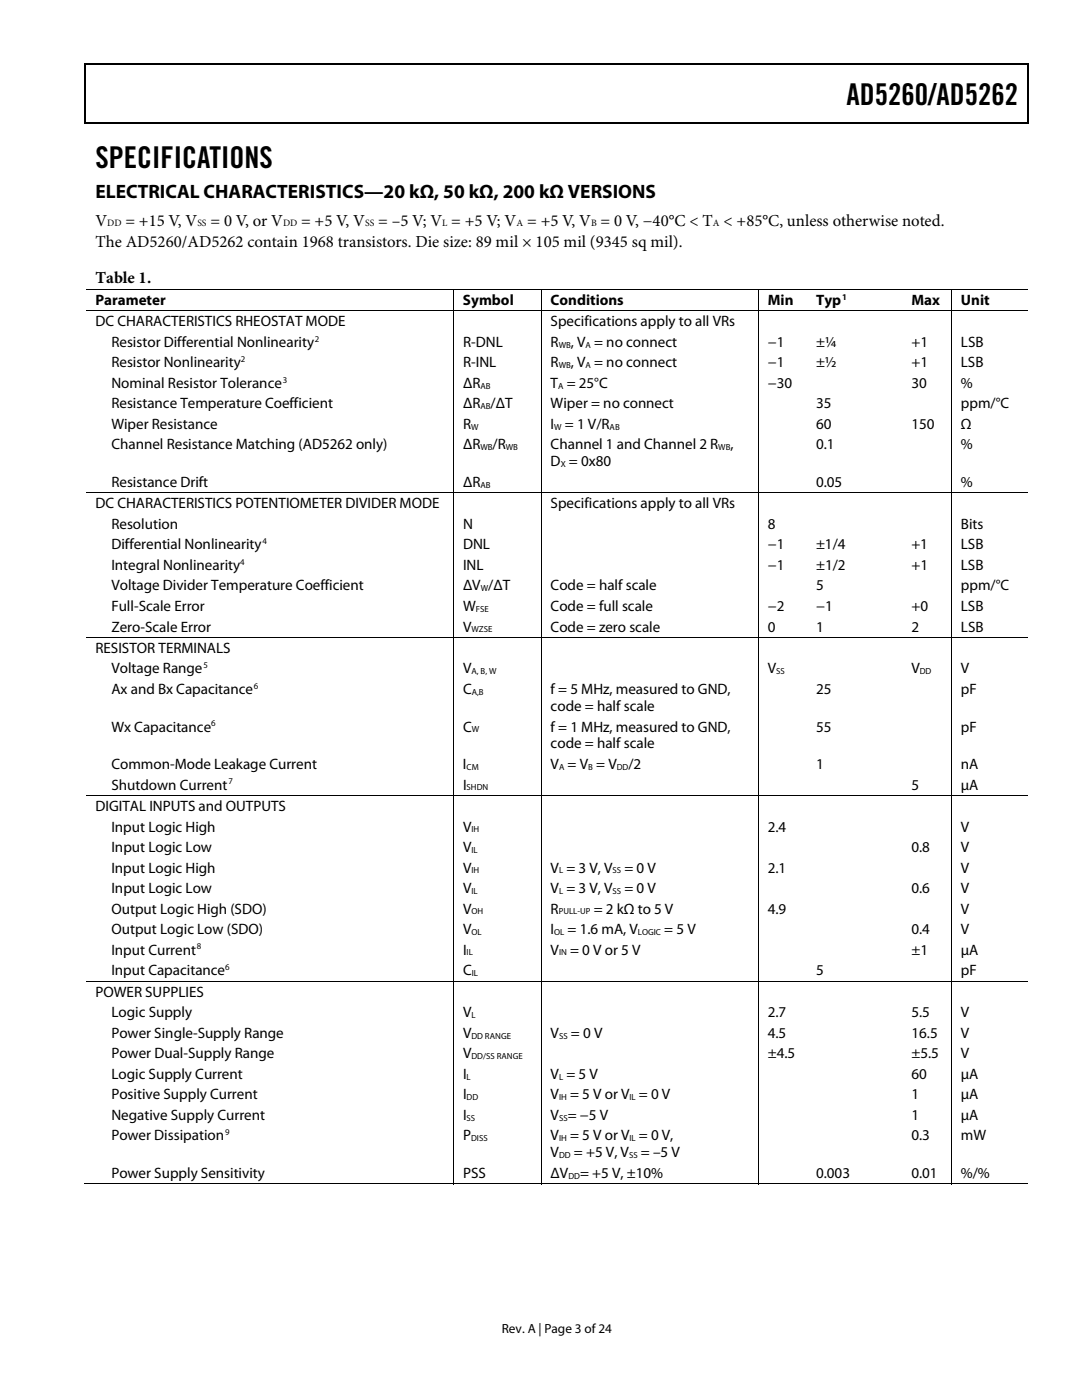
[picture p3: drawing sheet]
<svg xmlns="http://www.w3.org/2000/svg" width="216mm" height="279mm" viewBox="0 0 216 279" stroke-linecap="round" stroke-linejoin="round" font-family="sans-serif">
<defs><g id="words">
<g font-size="6">
<text x="168.9" y="21">AD5260/AD5262</text>
<text x="19" y="33.6">SPECIFICATIONS</text>
</g>
<text font-size="3.9" x="19" y="39.6">ELECTRICAL CHARACTERISTICS—20 kΩ, 50 kΩ, 200 kΩ VERSIONS</text>
<g font-size="3.3">
<text x="19" y="45">V</text>
<text x="25" y="45">= +15 V, V</text>
<text x="42" y="45">= 0 V, or V</text>
<text x="60.1" y="45">= +5 V, V</text>
<text x="75.5" y="45">= –5 V; V = +5 V; V = +5 V, V = 0 V, −40°C &lt; T &lt; +85°C, unless otherwise noted.</text>
<text x="19" y="49.3">The AD5260/AD5262 contain 1968 transistors. Die size: 89 mil × 105 mil (9345 sq mil).</text>
<text x="19" y="56.4">Table 1.</text>
</g>
<g font-size="3">
<text x="19" y="60.8">Parameter</text>
<text x="19" y="65.1">DC CHARACTERISTICS RHEOSTAT MODE</text>
<text x="92.4" y="60.8">Symbol</text>
<text x="109.9" y="65.1">Specifications apply to all VRs</text>
<text x="109.9" y="60.8">Conditions</text>
<text x="153.2" y="60.8">Min</text>
<text x="162.8" y="60.8">Typ</text>
<text x="181.9" y="60.8">Max</text>
<text x="191.7" y="60.8">Unit</text>
<text x="22.2" y="69.2">Resistor Differential Nonlinearity</text>
<text x="92.4" y="69.2">R-DNL</text>
<text x="109.9" y="69.2">R</text>
<text x="113.9" y="69.2">, V = no connect</text>
<text x="153.2" y="69.2">−1</text>
<text x="162.8" y="69.2">±¼</text>
<text x="181.9" y="69.2">+1</text>
<text x="191.7" y="69.2">LSB</text>
<text x="22.2" y="73.3">Resistor Nonlinearity</text>
<text x="22.2" y="77.4">Nominal Resistor Tolerance</text>
<text x="92.4" y="73.3">R-INL</text>
<text x="92.4" y="77.4">ΔR</text>
<text x="109.9" y="73.3">R</text>
<text x="109.9" y="77.4">T = 25°C</text>
<text x="113.9" y="73.3">, V = no connect</text>
<text x="153.2" y="73.3">−1</text>
<text x="153.2" y="77.4">−30</text>
<text x="162.8" y="73.3">±½</text>
<text x="181.9" y="73.3">+1</text>
<text x="181.9" y="77.4">30</text>
<text x="191.7" y="73.3">LSB</text>
<text x="191.7" y="77.4">%</text>
<text x="22.2" y="81.5">Resistance Temperature Coefficient</text>
<text x="92.4" y="81.5">ΔR /ΔT</text>
<text x="109.9" y="81.5">Wiper = no connect</text>
<text x="162.8" y="81.5">35</text>
<text x="191.7" y="81.5">ppm/°C</text>
<text x="22.2" y="85.6">Wiper Resistance</text>
<text x="22.2" y="89.7">Channel Resistance Matching (AD5262 only)</text>
<text x="92.4" y="85.6">R</text>
<text x="92.4" y="89.7">ΔR</text>
<text x="98.3" y="89.7">/R</text>
<text x="109.9" y="85.6">I</text>
<text x="109.9" y="89.7">Channel 1 and Channel 2 R</text>
<text x="112.7" y="85.6">= 1 V/R</text>
<text x="145.8" y="89.7">,</text>
<text x="162.8" y="89.7">0.1</text>
<text x="162.8" y="85.6">60</text>
<text x="181.9" y="85.6">150</text>
<text x="191.7" y="89.7">%</text>
<text x="191.7" y="85.6">Ω</text>
<text x="109.9" y="93.1">D = 0x80</text>
<text x="19" y="101.5">DC CHARACTERISTICS POTENTIOMETER DIVIDER MODE</text>
<text x="22.2" y="97.2">Resistance Drift</text>
<text x="92.4" y="97.2">ΔR</text>
<text x="109.9" y="101.5">Specifications apply to all VRs</text>
<text x="162.8" y="97.2">0.05</text>
<text x="191.7" y="97.2">%</text>
<text x="22.2" y="105.6">Resolution</text>
<text x="92.4" y="105.6">N</text>
<text x="153.2" y="105.6">8</text>
<text x="191.7" y="105.6">Bits</text>
<text x="22.2" y="109.6">Differential Nonlinearity</text>
<text x="22.2" y="113.7">Integral Nonlinearity</text>
<text x="92.4" y="109.6">DNL</text>
<text x="92.4" y="113.7">INL</text>
<text x="153.2" y="109.6">−1</text>
<text x="153.2" y="113.7">−1</text>
<text x="162.8" y="109.6">±1/4</text>
<text x="162.8" y="113.7">±1/2</text>
<text x="181.8" y="109.6">+1</text>
<text x="181.9" y="113.7">+1</text>
<text x="191.7" y="109.6">LSB</text>
<text x="191.7" y="113.7">LSB</text>
<text x="22.2" y="117.8">Voltage Divider Temperature Coefficient</text>
<text x="92.4" y="117.8">ΔV /ΔT</text>
<text x="109.9" y="117.8">Code = half scale</text>
<text x="162.8" y="117.8">5</text>
<text x="191.7" y="117.8">ppm/°C</text>
<text x="22.2" y="121.9">Full-Scale Error</text>
<text x="92.4" y="121.9">W</text>
<text x="109.9" y="121.9">Code = full scale</text>
<text x="153.2" y="121.9">−2</text>
<text x="162.8" y="121.9">−1</text>
<text x="181.9" y="121.9">+0</text>
<text x="191.7" y="121.9">LSB</text>
<text x="19" y="130.3">RESISTOR TERMINALS</text>
<text x="22.2" y="126">Zero-Scale Error</text>
<text x="92.4" y="126">V</text>
<text x="109.9" y="126">Code = zero scale</text>
<text x="153.2" y="126">0</text>
<text x="162.8" y="126">1</text>
<text x="181.9" y="126">2</text>
<text x="191.7" y="126">LSB</text>
<text x="22.2" y="134.4">Voltage Range</text>
<text x="92.4" y="134.4">V</text>
<text x="153.2" y="134.4">V</text>
<text x="181.9" y="134.4">V</text>
<text x="191.7" y="134.4">V</text>
<text x="22.2" y="138.5">Ax and Bx Capacitance</text>
<text x="92.4" y="138.5">C</text>
<text x="109.9" y="138.5">f = 5 MHz, measured to GND,</text>
<text x="109.9" y="141.9">code = half scale</text>
<text x="162.8" y="138.5">25</text>
<text x="191.7" y="138.5">pF</text>
<text x="22.2" y="146">Wx Capacitance</text>
<text x="92.4" y="146">C</text>
<text x="109.9" y="146">f = 1 MHz, measured to GND,</text>
<text x="109.9" y="149.4">code = half scale</text>
<text x="162.8" y="146">55</text>
<text x="191.7" y="146">pF</text>
<text x="22.2" y="153.5">Common-Mode Leakage Current</text>
<text x="92.4" y="153.5">I</text>
<text x="109.9" y="153.5">V = V = V</text>
<text x="125.4" y="153.5">/2</text>
<text x="162.8" y="153.5">1</text>
<text x="191.7" y="153.5">nA</text>
<text x="19" y="161.8">DIGITAL INPUTS and OUTPUTS</text>
<text x="22.2" y="157.6">Shutdown Current</text>
<text x="92.4" y="157.6">I</text>
<text x="181.9" y="157.6">5</text>
<text x="191.7" y="157.6">μA</text>
<text x="22.2" y="165.9">Input Logic High</text>
<text x="92.4" y="165.9">V</text>
<text x="153.2" y="165.9">2.4</text>
<text x="191.7" y="165.9">V</text>
<text x="22.2" y="170.1">Input Logic Low</text>
<text x="92.4" y="170.1">V</text>
<text x="181.9" y="170.1">0.8</text>
<text x="191.7" y="170.1">V</text>
<text x="22.2" y="174.1">Input Logic High</text>
<text x="22.2" y="178.2">Input Logic Low</text>
<text x="92.4" y="174.1">V</text>
<text x="92.4" y="178.2">V</text>
<text x="109.9" y="174.1">V = 3 V, V</text>
<text x="109.9" y="178.2">V = 3 V, V</text>
<text x="124.6" y="174.1">= 0 V</text>
<text x="124.6" y="178.2">= 0 V</text>
<text x="153.2" y="174.1">2.1</text>
<text x="181.9" y="178.2">0.6</text>
<text x="191.7" y="174.1">V</text>
<text x="191.7" y="178.2">V</text>
<text x="22.2" y="182.3">Output Logic High (SDO)</text>
<text x="92.4" y="182.3">V</text>
<text x="109.9" y="182.3">R</text>
<text x="118.5" y="182.3">= 2 kΩ to 5 V</text>
<text x="153.2" y="182.3">4.9</text>
<text x="191.7" y="182.3">V</text>
<text x="22.2" y="186.4">Output Logic Low (SDO)</text>
<text x="22.2" y="190.5">Input Current</text>
<text x="92.4" y="190.5">I</text>
<text x="92.4" y="186.4">V</text>
<text x="109.9" y="186.4">I</text>
<text x="109.9" y="190.5">V</text>
<text x="113.3" y="186.4">= 1.6 mA, V</text>
<text x="113.8" y="190.5">= 0 V or 5 V</text>
<text x="132.5" y="186.4">= 5 V</text>
<text x="181.9" y="190.5">±1</text>
<text x="181.9" y="186.4">0.4</text>
<text x="191.7" y="190.5">μA</text>
<text x="191.7" y="186.4">V</text>
<text x="22.2" y="194.6">Input Capacitance</text>
<text x="92.4" y="194.6">C</text>
<text x="162.8" y="194.6">5</text>
<text x="191.7" y="194.6">pF</text>
<text x="19" y="198.9">POWER SUPPLIES</text>
<text x="22.2" y="203">Logic Supply</text>
<text x="92.4" y="203">V</text>
<text x="153.2" y="203">2.7</text>
<text x="181.9" y="203">5.5</text>
<text x="191.7" y="203">V</text>
<text x="22.2" y="207.1">Power Single-Supply Range</text>
<text x="92.4" y="207.1">V</text>
<text x="109.9" y="207.1">V</text>
<text x="113.9" y="207.1">= 0 V</text>
<text x="153.2" y="207.1">4.5</text>
<text x="181.9" y="207.1">16.5</text>
<text x="191.7" y="207.1">V</text>
<text x="22.2" y="211.2">Power Dual-Supply Range</text>
<text x="22.2" y="215.3">Logic Supply Current</text>
<text x="92.4" y="215.3">I</text>
<text x="92.4" y="211.2">V</text>
<text x="109.9" y="215.3">V = 5 V</text>
<text x="153.2" y="211.2">±4.5</text>
<text x="181.9" y="211.2">±5.5</text>
<text x="181.9" y="215.3">60</text>
<text x="191.7" y="211.2">V</text>
<text x="191.7" y="215.3">μA</text>
<text x="22.2" y="219.4">Positive Supply Current</text>
<text x="92.4" y="219.4">I</text>
<text x="109.9" y="219.4">V</text>
<text x="113.7" y="219.4">= 5 V or V = 0 V</text>
<text x="181.9" y="219.4">1</text>
<text x="191.8" y="219.4">μA</text>
<text x="22.2" y="223.5">Negative Supply Current</text>
<text x="22.2" y="227.6">Power Dissipation</text>
<text x="92.4" y="227.6">P</text>
<text x="92.4" y="223.5">I</text>
<text x="109.9" y="223.5">V = −5 V</text>
<text x="109.9" y="227.6">V</text>
<text x="113.7" y="227.6">= 5 V or V = 0 V,</text>
<text x="181.9" y="223.5">1</text>
<text x="181.9" y="227.6">0.3</text>
<text x="191.7" y="227.6">mW</text>
<text x="191.7" y="223.5">μA</text>
<text x="109.9" y="231">V</text>
<text x="114.5" y="231">= +5 V, V</text>
<text x="127.9" y="231">= –5 V</text>
<text x="22.2" y="235.1">Power Supply Sensitivity</text>
<text x="92.4" y="235.1">PSS</text>
<text x="109.9" y="235.1">ΔV</text>
<text x="115.7" y="235.1">= +5 V, ±10%</text>
<text x="162.8" y="235.1">0.003</text>
<text x="181.9" y="235.1">0.01</text>
<text x="191.7" y="235.1">%/%</text>
</g>
<text font-size="2.6" x="100.1" y="266">Rev. A | Page 3 of 24</text>
<g font-size="1.9">
<text x="21.4" y="45.2">DD</text>
<text x="39.4" y="45.2">SS</text>
<text x="56.5" y="45.2">DD</text>
<text x="72.8" y="45.2">SS</text>
<text x="88.2" y="45.2">L</text>
<text x="103.1" y="45.2">A</text>
<text x="117.9" y="45.2">B</text>
<text x="142.3" y="45.2">A</text>
</g>
<g font-size="1.8">
<text x="168" y="59.8">1</text>
<text x="62.8" y="68.2">2</text>
<text x="111.5" y="69.4">WB</text>
<text x="116.8" y="69.4">A</text>
<text x="48" y="72.2">2</text>
<text x="56.4" y="76.3">3</text>
<text x="95.9" y="77.6">AB</text>
<text x="111.4" y="77.6">A</text>
<text x="111.5" y="73.5">WB</text>
<text x="116.8" y="73.5">A</text>
<text x="95.9" y="81.7">AB</text>
<text x="94" y="85.8">W</text>
<text x="95.9" y="89.9">WB</text>
<text x="100.9" y="89.9">WB</text>
<text x="110.6" y="85.8">W</text>
<text x="121.6" y="85.8">AB</text>
<text x="143.3" y="89.9">WB</text>
<text x="111.9" y="93.2">X</text>
<text x="95.9" y="97.3">AB</text>
<text x="47.9" y="112.7">4</text>
<text x="52.4" y="108.6">4</text>
<text x="95.9" y="118">W</text>
<text x="94.9" y="122.1">FSE</text>
<text x="94.1" y="126.2">WZSE</text>
<text x="40.6" y="133.3">5</text>
<text x="50.7" y="137.5">6</text>
<text x="94.1" y="134.6">A, B, W</text>
<text x="154.9" y="134.6">SS</text>
<text x="183.5" y="134.6">DD</text>
<text x="94.1" y="138.7">A,B</text>
<text x="42.1" y="144.9">6</text>
<text x="94.1" y="146.2">W</text>
<text x="93.1" y="153.6">CM</text>
<text x="111.5" y="153.6">A</text>
<text x="117.4" y="153.6">B</text>
<text x="123.1" y="153.6">DD</text>
<text x="45.6" y="156.5">7</text>
<text x="93.1" y="157.8">SHDN</text>
<text x="94.1" y="166.1">IH</text>
<text x="94.1" y="170.2">IL</text>
<text x="94.1" y="174.3">IH</text>
<text x="94.1" y="178.4">IL</text>
<text x="111.5" y="174.3">L</text>
<text x="111.5" y="178.4">L</text>
<text x="122.2" y="174.3">SS</text>
<text x="122.2" y="178.4">SS</text>
<text x="94.1" y="182.5">OH</text>
<text x="111.5" y="182.5">PULL-UP</text>
<text x="39.3" y="189.5">8</text>
<text x="93.1" y="190.7">IL</text>
<text x="94.1" y="186.6">OL</text>
<text x="110.6" y="186.6">OL</text>
<text x="111.5" y="190.7">IN</text>
<text x="127.3" y="186.6">LOGIC</text>
<text x="44.9" y="193.6">6</text>
<text x="94.1" y="194.8">IL</text>
<text x="94.1" y="203.2">L</text>
<text x="94.1" y="207.3">DD RANGE</text>
<text x="111.5" y="207.3">SS</text>
<text x="93.1" y="215.5">L</text>
<text x="94.1" y="211.4">DD/SS RANGE</text>
<text x="111.5" y="215.5">L</text>
<text x="93.1" y="219.6">DD</text>
<text x="111.5" y="219.6">IH</text>
<text x="125.6" y="219.6">IL</text>
<text x="44.9" y="226.5">9</text>
<text x="93.1" y="223.6">SS</text>
<text x="94" y="227.8">DISS</text>
<text x="111.5" y="223.6">SS</text>
<text x="111.5" y="227.8">IH</text>
<text x="125.6" y="227.8">IL</text>
<text x="111.5" y="231.1">DD</text>
<text x="125.5" y="231.1">SS</text>
<text x="113.4" y="235.2">DD</text>
</g>
</g></defs>
<path d="M16.9 12.7h.2v1h-.2zM205.1 12.7h.2v1h-.2zM205.1 12.7h.2v.3h-.2zM82.3 24.4h.2v.3h-.2zM205.1 24.4h.2v.3h-.2z" fill="#000"/>
<path d="M16.9 12.8h188.2M17 13.7v11M205.2 13.7v11M205.1 24.5h-188.2" fill="none" stroke="#000" stroke-width=".25"/>
<g fill="none" stroke="#000" stroke-width=".2">
<path d="M17.1 57.7h187.9M90.5 57.8v4.2M108 57.8v4.2M151.3 57.8v4.2M189.8 57.8v4.2M17.1 62h187.9M90.5 62.1v36.2M108 62.1v36.2M151.3 62.1v36.2M189.8 62.1v36.2M17.1 98.4h187.9M90.5 98.5v28.6"/>
<path d="M108 98.5v28.6M151.3 98.5v28.6M189.8 98.5v28.6M17.1 127.2h187.9M90.5 127.3v31.4M108 127.3v31.4M151.3 127.3v31.4M189.8 127.3v31.4M17.1 158.8h187.9M90.5 158.9v36.8M108 158.9v36.8M151.3 158.9v36.8"/>
<path d="M189.8 158.9v36.8M17.1 195.8h187.9M90.5 195.9v40.4M108 195.9v40.4M151.3 195.9v40.4M189.8 195.9v40.4M16.9 236.3h73.5M90.6 236.3h17.3M108.1 236.3h43.1M151.4 236.3h38.4M189.9 236.3h15.2"/>
</g>
<use href="#words"/>
</svg>
